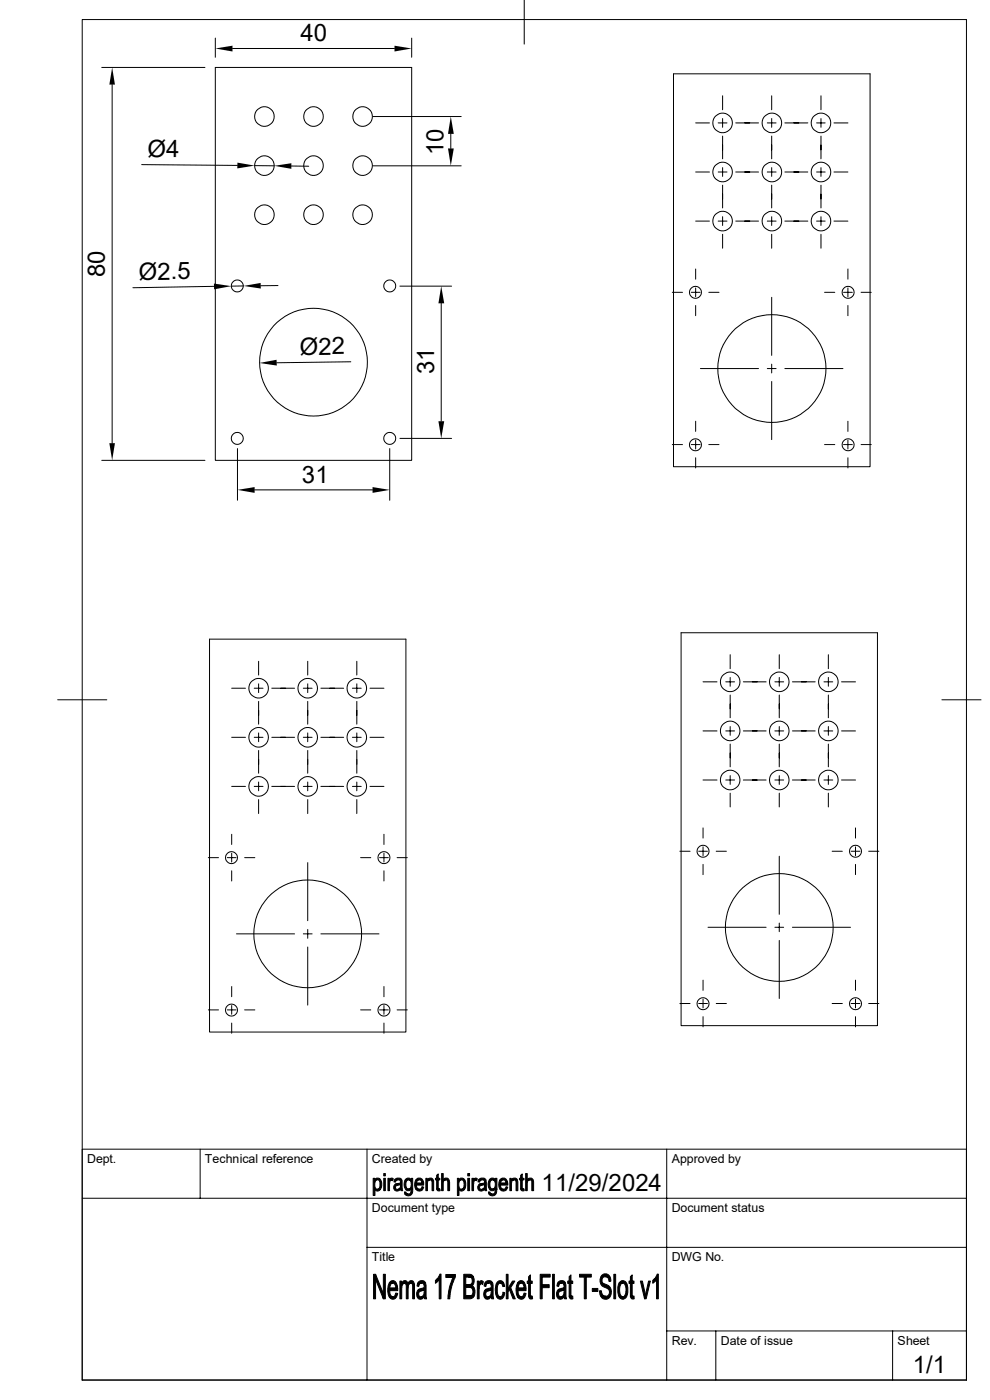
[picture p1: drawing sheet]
<svg xmlns="http://www.w3.org/2000/svg" width="210mm" height="297mm" viewBox="0 0 210 297" stroke-linecap="round" stroke-linejoin="round" font-family="sans-serif">
<defs><g id="words">
<g font-size="5.1">
<text x="63.8" y="8.8">40</text>
<text x="31.3" y="33.3">Ø4</text>
<text x="94.1" y="32.9" transform="rotate(-90 94.1 32.9)">10</text>
<text x="22.3" y="58.8" transform="rotate(-90 22.3 58.8)">80</text>
<text x="29.4" y="59.4" transform="rotate(-1 29.4 59.4)">Ø2.5</text>
<text x="63.6" y="75.3" transform="rotate(-1 63.6 75.3)">Ø22</text>
<text x="92.1" y="79.3" transform="rotate(-90 92.1 79.3)">31</text>
<text x="64.1" y="102.4">31</text>
<text x="114.9" y="252.6">11/29/2024</text>
<text x="193.6" y="291.4">1/1</text>
</g>
<g font-size="2.6">
<text x="18.5" y="246.7">Dept.</text>
<text x="43.5" y="246.7">Technical reference</text>
<text x="78.9" y="246.7">Created by</text>
<text x="142.5" y="246.7">Approved by</text>
<text x="78.9" y="257.1">Document type</text>
<text x="142.5" y="257.1">Document status</text>
<text x="78.9" y="267.5">Title</text>
<text x="142.5" y="267.5">DWG No.</text>
<text x="142.5" y="285.3">Rev.</text>
<text x="152.9" y="285.3">Date of issue</text>
<text x="190.4" y="285.3">Sheet</text>
</g>
</g></defs>
<g fill="none" stroke="#000" stroke-width=".21">
<path d="M17.4 4.1h187.6v288.7h-187.6zM21.6 14.3h21.9M23.8 17.9v76.1M45.7 14.3h41.6v83.4h-41.6zM45.7 8.1v4M49.3 10.3h34.4M87.3 8.1v4M111.2 0v9.4M142.9 15.7h41.7v83.3h-41.7zM30.1 34.9l20.3 .2M54 35.1l4.2 .1M61.8 35.2l3.7 .1"/>
<path d="M79.1 24.7h18.7M79.1 35.2h18.7M95.6 28.4v3.1M147.6 26.1h2.9M147.6 36.5h2.9M152.4 26.1h1.8M152.4 36.5h1.8M153.3 20.3v3M153.3 25.1v1.9M153.3 28.9v4.8M153.3 35.6v1.8M153.3 39.3v4.8"/>
<path d="M156.1 26.1h4.8M156.1 36.5h4.8M162.8 26.1h1.8M162.8 36.5h1.8M163.7 20.3v3M163.7 25.1v1.9M163.7 28.9v4.8M163.7 35.6v1.8M163.7 39.3v4.8M166.5 26.1h4.9M166.5 36.5h4.9M173.2 26.1h1.8"/>
<path d="M173.2 36.5h1.8M174.2 20.3v3M174.2 25.1v1.9M174.2 28.9v4.8M174.2 35.6v1.8M174.2 39.3v4.8M176.9 26.1h3M176.9 36.5h3M147.6 46.9h2.9M147.6 57.1v2.1M152.4 46.9h1.8M153.3 46v1.8"/>
<path d="M153.3 49.7v3M156.1 46.9h4.8M162.8 46.9h1.8M163.7 46v1.8M163.7 49.7v3M166.5 46.9h4.9M173.2 46.9h1.8M174.2 46v1.8M174.2 49.7v3M176.9 46.9h3M179.9 57.1v2.1M45.4 60.7l-17.2 .3"/>
<path d="M51.6 60.7h-2.5M59 60.6h-3.7M74.4 76.8l-15.7 .2M84.8 60.7h11M93.6 64.3v25.1M142.6 62h2.2M146.6 62h1.9M147.6 61.1v1.8M147.6 64.8v2.2M148.6 78.2h12.3M150.4 62h2.1M162.8 78.2h1.8"/>
<path d="M163.7 63.1v12.3M163.7 77.3v1.8M166.5 78.2h12.3M174.9 62h2.2M178.9 62h1.9M179.9 61.1v1.8M179.9 64.8v2.2M182.7 62h2.1M21.6 97.7h21.9M50.4 95.2v10.9M82.7 95.2v10.9M84.8 93h11"/>
<path d="M142.6 94.3h2.2M146.6 94.3h1.9M147.6 89.4v2.1M147.6 93.4v1.8M147.6 97.1v2.2M150.4 94.3h2.1M163.7 80.9v12.4M174.9 94.3h2.2M178.9 94.3h1.9M179.9 89.4v2.1M179.9 93.4v1.8M179.9 97.1v2.2"/>
<path d="M182.7 94.3h2.1M54 103.9h25M44.4 135.6h41.7v83.3h-41.7zM144.5 134.2h41.6v83.4h-41.6zM154.9 138.9v3M165.3 138.9v3M175.7 138.9v3M12.2 148.5h10.4M49.1 146h3M49.1 156.4h3M53.9 146h1.9M53.9 156.4h1.9"/>
<path d="M54.9 140.3v2.9M54.9 145.1v1.8M54.9 148.8v4.8M54.9 155.5v1.9M54.9 159.2v4.8M57.7 146h4.8M57.7 156.4h4.8M64.3 146h1.9M64.3 156.4h1.9M65.3 140.3v2.9M65.3 145.1v1.8M65.3 148.8v4.8"/>
<path d="M65.3 155.5v1.9M65.3 159.2v4.8M68.1 146h4.8M68.1 156.4h4.8M74.8 146h1.8M74.8 156.4h1.8M75.7 140.3v2.9M75.7 145.1v1.8M75.7 148.8v4.8M75.7 155.5v1.9M75.7 159.2v4.8M78.5 146h2.9"/>
<path d="M78.5 156.4h2.9M149.1 155.1h3M149.1 144.7h3M154 155.1h1.8M154 144.7h1.8M154.9 143.7v1.9M154.9 147.4v4.9M154.9 154.1v1.9M154.9 157.9v4.8M157.7 155.1h4.8M157.7 144.7h4.8M164.4 155.1h1.8"/>
<path d="M164.4 144.7h1.8M165.3 143.7v1.9M165.3 147.4v4.9M165.3 154.1v1.9M165.3 157.9v4.8M168.1 155.1h4.8M168.1 144.7h4.8M174.8 155.1h1.9M174.8 144.7h1.9M175.7 143.7v1.9M175.7 147.4v4.9M175.7 154.1v1.9"/>
<path d="M175.7 157.9v4.8M178.5 155.1h3M178.5 144.7h3M199.8 148.5h8.3M49.1 177v2.2M49.1 166.8h3M53.9 166.8h1.9M54.9 165.9v1.9M54.9 169.6v3M57.7 166.8h4.8M64.3 166.8h1.9M65.3 169.6v3"/>
<path d="M65.3 165.9v1.9M68.1 166.8h4.8M74.8 166.8h1.8M75.7 165.9v1.9M75.7 169.6v3M78.5 166.8h2.9M81.4 177v2.2M149.1 175.6v2.2M149.1 179.7v1.8M149.1 165.5h3M154 165.5h1.8M154.9 164.5v1.9"/>
<path d="M154.9 168.3v2.9M157.7 165.5h4.8M164.4 165.5h1.8M165.3 164.5v1.9M165.3 168.3v2.9M168.1 165.5h4.8M174.8 165.5h1.9M175.7 164.5v1.9M175.7 168.3v2.9M178.5 165.5h3M181.5 175.6v2.2M181.5 179.7v1.8"/>
<path d="M44.2 181.9h2.2M48.2 181.9h1.9M49.1 181v1.9M49.1 184.7v2.2M50.2 198.1h12.3M51.9 181.9h2.2M64.3 198.1h1.9M65.3 183v12.3M65.3 197.2v1.9M68.1 198.1h12.3M76.5 181.9h2.2M80.5 181.9h1.9"/>
<path d="M81.4 181v1.9M81.4 184.7v2.2M84.2 181.9h2.2M144.2 180.6h2.2M148.2 180.6h1.9M149.1 183.4v2.1M150.2 196.7h12.3M151.9 180.6h2.2M164.4 196.7h1.8M165.3 181.7v12.3M165.3 195.8v1.9M165.3 199.5v12.3"/>
<path d="M168.1 196.7h12.3M176.5 180.6h2.2M180.6 180.6h1.8M181.5 183.4v2.1M184.3 180.6h2.1M44.2 214.2h2.2M48.2 214.2h1.9M49.1 209.3v2.2M49.1 213.3v1.9M49.1 217v2.2M51.9 214.2h2.2M65.3 200.9v12.3"/>
<path d="M76.5 214.2h2.2M80.5 214.2h1.9M81.4 209.3v2.2M81.4 213.3v1.9M81.4 217v2.2M84.2 214.2h2.2M144.2 212.9h2.2M148.2 212.9h1.9M149.1 207.9v2.2M149.1 212v1.8M149.1 215.7v2.1M151.9 212.9h2.2"/>
<path d="M176.5 212.9h2.2M180.6 212.9h1.8M181.5 207.9v2.2M181.5 212v1.8M181.5 215.7v2.1M184.3 212.9h2.1M17.4 254.2h187.6M42.5 243.8v10.4M77.9 243.8v49M141.4 243.8v49M205 243.8h-187.6v49M77.9 264.6h127.1"/>
<path d="M141.4 282.4h63.6M151.8 282.4v10.4M189.4 282.4v10.4"/>
<circle cx="56.1" cy="35.1" r="2.07"/>
<circle cx="56.1" cy="24.7" r="2.07"/>
<circle cx="66.5" cy="35.1" r="2.07"/>
<circle cx="66.5" cy="24.7" r="2.07"/>
<circle cx="76.9" cy="24.7" r="2.07"/>
<circle cx="76.9" cy="35.1" r="2.07"/>
<circle cx="153.3" cy="36.5" r="2.07"/>
<circle cx="153.3" cy="26.1" r="2.07"/>
<circle cx="163.7" cy="26.1" r="2.07"/>
<circle cx="163.7" cy="36.5" r="2.07"/>
<circle cx="174.2" cy="36.5" r="2.07"/>
<circle cx="174.2" cy="26.1" r="2.07"/>
<circle cx="56.1" cy="45.6" r="2.07"/>
<circle cx="66.5" cy="45.6" r="2.07"/>
<circle cx="76.9" cy="45.6" r="2.07"/>
<circle cx="153.3" cy="46.9" r="2.07"/>
<circle cx="163.7" cy="46.9" r="2.07"/>
<circle cx="174.2" cy="46.9" r="2.07"/>
<circle cx="50.3" cy="60.7" r="1.27"/>
<circle cx="66.5" cy="76.8" r="11.4"/>
<circle cx="82.7" cy="60.7" r="1.27"/>
<circle cx="147.5" cy="62" r="1.27"/>
<circle cx="163.7" cy="78.2" r="11.5"/>
<circle cx="179.9" cy="62" r="1.27"/>
<circle cx="50.3" cy="93" r="1.27"/>
<circle cx="82.7" cy="93" r="1.27"/>
<circle cx="147.5" cy="94.4" r="1.27"/>
<circle cx="179.9" cy="94.4" r="1.27"/>
<circle cx="54.9" cy="146" r="2.07"/>
<circle cx="54.9" cy="156.4" r="2.07"/>
<circle cx="65.3" cy="156.4" r="2.07"/>
<circle cx="65.3" cy="146" r="2.07"/>
<circle cx="75.7" cy="146" r="2.07"/>
<circle cx="75.7" cy="156.4" r="2.07"/>
<circle cx="154.9" cy="155.1" r="2.07"/>
<circle cx="154.9" cy="144.7" r="2.07"/>
<circle cx="165.3" cy="155.1" r="2.07"/>
<circle cx="165.3" cy="144.7" r="2.07"/>
<circle cx="175.7" cy="144.7" r="2.07"/>
<circle cx="175.7" cy="155.1" r="2.07"/>
<circle cx="54.9" cy="166.8" r="2.07"/>
<circle cx="65.3" cy="166.8" r="2.07"/>
<circle cx="75.7" cy="166.8" r="2.07"/>
<circle cx="154.9" cy="165.5" r="2.07"/>
<circle cx="165.3" cy="165.5" r="2.07"/>
<circle cx="175.7" cy="165.5" r="2.07"/>
<circle cx="49.1" cy="181.9" r="1.27"/>
<circle cx="65.3" cy="198.1" r="11.4"/>
<circle cx="81.4" cy="181.9" r="1.27"/>
<circle cx="149.1" cy="180.6" r="1.27"/>
<circle cx="165.3" cy="196.8" r="11.4"/>
<circle cx="181.5" cy="180.6" r="1.27"/>
<circle cx="49.1" cy="214.3" r="1.27"/>
<circle cx="81.4" cy="214.3" r="1.27"/>
<circle cx="149.1" cy="212.9" r="1.27"/>
<circle cx="181.5" cy="212.9" r="1.27"/>
</g>
<g fill="#000" stroke="#000" stroke-width=".21">
<path d="M79.2 250h.3v.3h.3a1.33 1.33 0 0 0 .3 2h.6h-1.2v1.3h-.3z" fill-rule="evenodd"/>
<path d="M79.5 250.2l.6 .1z" fill-rule="evenodd"/>
<path d="M79.7 250a.99 .99 0 0 1 1.1 .3 .99 .99 0 0 1 .2 1l-.3 1h-.6a1.24 1.24 0 0 0 .4-1.8l-.3-.2-.7-.1z" fill-rule="evenodd"/>
<path d="M79.5 252.3h1.2a.65 .65 0 0 1-1.2 0z" fill-rule="evenodd"/>
<path d="M81.4 250h.3v2.6h-.3z" fill-rule="evenodd"/>
<path d="M81.4 249h.3v.5h-.3z" fill-rule="evenodd"/>
<path d="M82.3 250h.3v.4h.5a.74 .74 0 0 0-.5 .8v1.4h-.3z" fill-rule="evenodd"/>
<path d="M82.8 250l.4-.1 .2 .2-.1 .4-.7-.1z" fill-rule="evenodd"/>
<path d="M83.7 250.3h.8l-.4 .1-.2 .4-.3-.1z" fill-rule="evenodd"/>
<path d="M83.8 251.3h1.2h-.2a.76 .76 0 0 0-.9 .8l.2 .2h.8a.79 .79 0 0 1-1.2 .2 .79 .79 0 0 1 .1-1.2z" fill-rule="evenodd"/>
<path d="M83.8 250.2v-.1a.87 .87 0 0 1 1-.1 .87 .87 0 0 1 .5 .9l.1 1.7h-.4v-.3h-.5l.4-.4 .1-.6-1.2-.1 .7-.1a.41 .41 0 0 0 .5-.4 .41 .41 0 0 0-.5-.4z" fill-rule="evenodd"/>
<path d="M84.4 252.3h.6z" fill-rule="evenodd"/>
<path d="M85.8 252.9h.3l.2 .3 .3 .1-.7 .1z" fill-rule="evenodd"/>
<path d="M85.9 250.3h.8a1.18 1.18 0 0 0-.1 1.9l.9 .1h-.3a.81 .81 0 0 1-1 .2 .81 .81 0 0 1-.4-.9l-.1-.5z" fill-rule="evenodd"/>
<path d="M86.1 250.1a.75 .75 0 0 1 1.1 .2l-1.2-.1z" fill-rule="evenodd"/>
<path d="M85.9 253.4l1.1-.2 .1-.1 .1-.8h.3a1.01 1.01 0 0 1-.3 1.2 1.01 1.01 0 0 1-1.3-.1z" fill-rule="evenodd"/>
<path d="M86.8 250.3h.4v-.3h.3v2.3h-.8a1.19 1.19 0 0 0 .1-2z" fill-rule="evenodd"/>
<path d="M88.2 250.4l.7-.1-.4 .3-.2 .4h1.6v.4h-1.6l.2 .7 .5 .2h-.8l-.1-.2-.1-1z" fill-rule="evenodd"/>
<path d="M88.3 250.1a.95 .95 0 0 1 1.1 0 .95 .95 0 0 1 .5 .9h-1.6h1.2l-.2-.6-1-.1z" fill-rule="evenodd"/>
<path d="M88.2 252.3h.9l.3-.2 .1-.3h.4a.91 .91 0 0 1-.7 .9 .91 .91 0 0 1-1-.4z" fill-rule="evenodd"/>
<path d="M90.3 250h.3v.4h.4l-.3 .5v1.7h-.4z" fill-rule="evenodd"/>
<path d="M90.7 250.3h.5z" fill-rule="evenodd"/>
<path d="M90.7 250.2a.76 .76 0 0 1 1-.2 .76 .76 0 0 1 .3 1v1.6h-.3v-1.9l-.2-.3z" fill-rule="evenodd"/>
<path d="M92.6 249.3l.4-.3v1h.3v.3h-.3v1.8l.2 .1h-.6v-1.9h-.2v-.3h.2z" fill-rule="evenodd"/>
<path d="M92.6 252.2h.7l.1 .4h-.5z" fill-rule="evenodd"/>
<path d="M93.7 249h.3v1.3h.6l-.3 .1-.3 .5v1.7h-.3z" fill-rule="evenodd"/>
<path d="M94.1 250.2a.77 .77 0 0 1 .9-.2 .77 .77 0 0 1 .4 1v1.6h-.4v-2.1l-.3-.2z" fill-rule="evenodd"/>
<path d="M97 250h.3v.3h.4a1.29 1.29 0 0 0 .2 2h.6h-1.1v1.3h-.4z" fill-rule="evenodd"/>
<path d="M97.4 250.2l.5 .1z" fill-rule="evenodd"/>
<path d="M97.5 250.1a.91 .91 0 0 1 1 .1 .91 .91 0 0 1 .3 1l-.2 1.1h-.7a1.24 1.24 0 0 0 .4-1.8l-.3-.2-.6-.1z" fill-rule="evenodd"/>
<path d="M97.4 252.3h1.1a.65 .65 0 0 1-1.1 0z" fill-rule="evenodd"/>
<path d="M99.2 250h.4v2.6h-.4z" fill-rule="evenodd"/>
<path d="M99.2 249h.4v.5h-.4z" fill-rule="evenodd"/>
<path d="M100.1 250h.4v.4h.4l-.4 .4v1.8h-.4z" fill-rule="evenodd"/>
<path d="M100.6 250l.4-.1 .3 .2-.2 .4-.6-.1z" fill-rule="evenodd"/>
<path d="M101.6 250.3h.7l-.4 .1-.1 .4-.4-.1z" fill-rule="evenodd"/>
<path d="M101.6 251.3h1.2h-.1a.71 .71 0 0 0-.9 .9l.3 .1h.6a.79 .79 0 0 1-1.1 .2 .79 .79 0 0 1 0-1.2z" fill-rule="evenodd"/>
<path d="M102.2 252.3h.6z" fill-rule="evenodd"/>
<path d="M101.6 250.2l.4-.2a.8 .8 0 0 1 .9 .1 .8 .8 0 0 1 .3 .8l.1 1.7h-.4l-.1-.3h-.4l.3-.4 .1-.6-1.2-.1 .7-.1a.41 .41 0 0 0 .5-.4 .41 .41 0 0 0-.5-.4z" fill-rule="evenodd"/>
<path d="M103.6 252.9h.4l.1 .3 .3 .1-.6 .1z" fill-rule="evenodd"/>
<path d="M103.8 250.2l.7 .1a1.17 1.17 0 0 0 0 2h.9h-.4a.81 .81 0 0 1-1 .2 .81 .81 0 0 1-.4-.9l-.1-.5z" fill-rule="evenodd"/>
<path d="M103.8 250.2a.73 .73 0 0 1 1.3 .1z" fill-rule="evenodd"/>
<path d="M103.8 253.4l1-.2 .2-.2v-.7h.4a1.07 1.07 0 0 1-1.2 1.4z" fill-rule="evenodd"/>
<path d="M104.6 250.3h.5v-.3h.3v2.3h-.9a1.15 1.15 0 0 0 .2-1.9z" fill-rule="evenodd"/>
<path d="M106 250.4l.8-.1-.4 .2-.2 .5h1.5v.2v.2h-1.5l.1 .7 .5 .2h-.7a1.96 1.96 0 0 1-.1-1.9z" fill-rule="evenodd"/>
<path d="M106.2 250.1a.95 .95 0 0 1 1 0 .95 .95 0 0 1 .5 .9h-1.5h1.2l-.3-.6-1-.1z" fill-rule="evenodd"/>
<path d="M106.1 252.3h.9l.4-.5h.3a.89 .89 0 0 1-.6 .8 .89 .89 0 0 1-1-.3z" fill-rule="evenodd"/>
<path d="M108.2 250h.3v.4h.3l-.2 .1-.1 .5v1.6h-.3z" fill-rule="evenodd"/>
<path d="M108.5 250.3h.6z" fill-rule="evenodd"/>
<path d="M108.7 250.1a.79 .79 0 0 1 .9 0 .79 .79 0 0 1 .3 .9v1.6h-.4l-.1-2.1-.2-.2h-.7z" fill-rule="evenodd"/>
<path d="M110.4 249.3l.4-.3v1h.4v.3h-.4v1.7l.2 .2h-.6v-1.9h-.2v-.3h.2z" fill-rule="evenodd"/>
<path d="M110.4 252.2h.8v.4h-.5z" fill-rule="evenodd"/>
<path d="M111.5 249h.3v1.3h.6l-.3 .1-.2 .3-.1 1.9h-.3z" fill-rule="evenodd"/>
<path d="M111.9 250.2a.77 .77 0 0 1 1-.2 .77 .77 0 0 1 .3 1v1.6h-.4v-2l-.3-.3z" fill-rule="evenodd"/>
<path d="M79.2 270.3h.5v5.2h-.5z" fill-rule="evenodd"/>
<path d="M79.7 270.3l1.6 4.1v1.1l-1.6-4.1z" fill-rule="evenodd"/>
<path d="M81.3 270.3h.4v5.2h-.4z" fill-rule="evenodd"/>
<path d="M82.5 272.2h.9l-.5 .2-.2 .9h1.7v.5h-1.7l.1 .9 .6 .4h-.9a3.7 3.7 0 0 1 0-2.9z" fill-rule="evenodd"/>
<path d="M82.8 271.9a.96 .96 0 0 1 1-.1 .96 .96 0 0 1 .5 1l.1 .5h-1.7h1.2l-.1-.7-.2-.4h-1z" fill-rule="evenodd"/>
<path d="M82.5 275.1h1l.4-.8 .5 .1a1.03 1.03 0 0 1-.5 1 1.03 1.03 0 0 1-1.1 .1z" fill-rule="evenodd"/>
<path d="M84.8 271.8h.4v.5h.4l-.4 1v2.2h-.4z" fill-rule="evenodd"/>
<path d="M85.2 272.3l.6-.1z" fill-rule="evenodd"/>
<path d="M85.5 271.9l.6-.2 .3 .3 .1 .3-1.2-.1z" fill-rule="evenodd"/>
<path d="M86.1 272.4l.4-.1 .1-.1h.6l-.3 .1-.2 .4-.1 2.8h-.4v-2.7z" fill-rule="evenodd"/>
<path d="M86.8 271.9a.71 .71 0 0 1 .9 0 .71 .71 0 0 1 .2 .8v2.8h-.4v-2.8l-.3-.5h-.6z" fill-rule="evenodd"/>
<path d="M88.6 272.3l.9-.1-.5 .2-.2 .5-.3-.1z" fill-rule="evenodd"/>
<path d="M88.7 273.6l1.2 .1a1.29 1.29 0 0 0-1.1 .8l.2 .5 1 .2a.87 .87 0 0 1-1.2 .3 .87 .87 0 0 1-.4-1.1z" fill-rule="evenodd"/>
<path d="M88.7 272a.96 .96 0 0 1 1.2-.2 .96 .96 0 0 1 .5 1.1l.1 2.6h-.4l-.1-.4h-.5l.4-.5 .1-1h-1.3l.8-.3a.55 .55 0 0 0 .5-.5 .55 .55 0 0 0-.5-.6h-.9z" fill-rule="evenodd"/>
<path d="M89.3 275.1h.7z" fill-rule="evenodd"/>
<path d="M92.4 271.6l.2-.2 .6 .1-.8 .7z" fill-rule="evenodd"/>
<path d="M93.3 270.3h.3v5.2h-.4v-4l-.6-.1z" fill-rule="evenodd"/>
<path d="M94.6 270.4h2v.5l-.9 2.6-.3 2h-.4l.2-1.6 .3-1.5 .6-1.4h-1.5z" fill-rule="evenodd"/>
<path d="M98.4 270.3l1.5 .1 .6 .5h-1.7v1.6l1.5 .1-.1 .2 .3 .3h-1.7v1.8l1.8 .1-.2 .3-.5 .2h-1.5z" fill-rule="evenodd"/>
<path d="M99.4 270.9h1.1l.1 .5v.5l-.3 .7-1.5-.1h.7a.81 .81 0 0 0 .7-.8 .81 .81 0 0 0-.8-.8z" fill-rule="evenodd"/>
<path d="M99.5 273.1h1l.3 .6-.2 1.3-1.8-.1h.8a.9 .9 0 0 0 .7-.9 .9 .9 0 0 0-.8-.9z" fill-rule="evenodd"/>
<path d="M101.3 271.8h.3v.5h.5l-.2 .2-.2 .5-.1 2.5h-.3z" fill-rule="evenodd"/>
<path d="M101.9 271.8a.43 .43 0 0 1 .6 .1l-.1 .6-.2-.2h-.6z" fill-rule="evenodd"/>
<path d="M102.9 272.2h.8l-.4 .2-.2 .5-.4-.1z" fill-rule="evenodd"/>
<path d="M103 273.6l1.1 .1a1.29 1.29 0 0 0-1.1 .8l.2 .5 1 .2a.87 .87 0 0 1-1.2 .3 .87 .87 0 0 1-.4-1.1z" fill-rule="evenodd"/>
<path d="M103 272a.96 .96 0 0 1 1.1-.2 .96 .96 0 0 1 .5 1.1l.1 2.6h-.4l-.1-.4h-.4l.3-.5 .1-1h-1.2l.6-.3a.57 .57 0 0 0 .6-.5 .57 .57 0 0 0-.5-.6h-.8z" fill-rule="evenodd"/>
<path d="M103.5 275.1h.7z" fill-rule="evenodd"/>
<path d="M105.5 271.9a.78 .78 0 0 1 1.3 .3h-.7a1.44 1.44 0 0 0-.6 1.8l.2 .9 .4 .2h-.7a3.5 3.5 0 0 1 .1-3.2z" fill-rule="evenodd"/>
<path d="M105.4 275.1h.9l.3-.3 .1-.6h.4a1.04 1.04 0 0 1-1.3 1.3z" fill-rule="evenodd"/>
<path d="M106.1 272.2h.7l.3 .7-.4 .1-.2-.5z" fill-rule="evenodd"/>
<path d="M107.4 270.3h.4v3l.3 .3-.3 .5v1.4h-.4z" fill-rule="evenodd"/>
<path d="M108.7 271.8h.5l-.9 1.4 1 2.3h-.5l-.7-1.9-.3-.3z" fill-rule="evenodd"/>
<path d="M109.8 272.2h.8l-.4 .2-.3 .9h1.7v.5h-1.7l.2 .9 .5 .4h-.8a3.7 3.7 0 0 1 0-2.9z" fill-rule="evenodd"/>
<path d="M110 271.9a.88 .88 0 0 1 1-.1 .88 .88 0 0 1 .5 .8l.1 .7h-1.7h1.3l-.2-.8-.4-.3h-.8z" fill-rule="evenodd"/>
<path d="M109.8 275.1h.9l.5-.8 .4 .1a1.03 1.03 0 0 1-1.4 1.1z" fill-rule="evenodd"/>
<path d="M112.1 270.8l.4-.3v1.3h.4v.5h-.4v2.5l.2 .2h-.6v-2.7h-.3v-.5h.3z" fill-rule="evenodd"/>
<path d="M112.1 275h.8l.1 .5-.2 .1a.58 .58 0 0 1-.7-.6z" fill-rule="evenodd"/>
<path d="M114.6 270.3h2.1v.6h-1.7v1.6h1.5v.7h-1.5v2.3h-.4z" fill-rule="evenodd"/>
<path d="M117.2 270.3h.4v5.2h-.4z" fill-rule="evenodd"/>
<path d="M118.2 272.3l.9-.1-.4 .2-.2 .5-.3-.1z" fill-rule="evenodd"/>
<path d="M118.4 273.6l1.2 .1a1.29 1.29 0 0 0-1.1 .8l.2 .5 .9 .2a.87 .87 0 0 1-1.1 .3 .87 .87 0 0 1-.4-1.1z" fill-rule="evenodd"/>
<path d="M118.4 272a.96 .96 0 0 1 1.2-.2 .96 .96 0 0 1 .5 1.1l.1 2.6h-.4l-.1-.4h-.5l.4-.5 .1-1h-1.3l.8-.3a.55 .55 0 0 0 .5-.5 .55 .55 0 0 0-.5-.6h-.9z" fill-rule="evenodd"/>
<path d="M119 275.1h.7z" fill-rule="evenodd"/>
<path d="M120.7 270.8l.4-.3v1.3h.4v.5h-.4v2.5l.2 .2h-.6v-2.7h-.3v-.5h.3z" fill-rule="evenodd"/>
<path d="M120.7 275h.8v.5h-.5z" fill-rule="evenodd"/>
<path d="M122.9 270.3h2.5v.6h-1v4.6h-.4v-4.6h-1.1z" fill-rule="evenodd"/>
<path d="M125.6 273.3h1.2v.7h-1.2z" fill-rule="evenodd"/>
<path d="M127.2 273.9l.4-.1a1.03 1.03 0 0 0 .9 1.2h-1z" fill-rule="evenodd"/>
<path d="M127.8 270.5a1.05 1.05 0 0 1 1.6 .3h-1a.86 .86 0 0 0-.7 1 .86 .86 0 0 0 1 .7 1.64 1.64 0 0 1 1 1.6 1.64 1.64 0 0 1-1.2 1.5l-.6-.1-.4-.5h1a.94 .94 0 0 0 .8-1 .94 .94 0 0 0-.9-.9 1.6 1.6 0 0 1-.6-2.6z" fill-rule="evenodd"/>
<path d="M128.4 270.8h1l.2 1-.4 .1-.2-.8z" fill-rule="evenodd"/>
<path d="M130.2 270.3h.4v5.2h-.4z" fill-rule="evenodd"/>
<path d="M131.3 272.2h.8a1.87 1.87 0 0 0-.5 2.4l.2 .4 .3 .1h-.7l-.2-.3-.1-1.7z" fill-rule="evenodd"/>
<path d="M131.5 271.9a.96 .96 0 0 1 1.1-.1 .96 .96 0 0 1 .5 1v.1a2.37 2.37 0 0 1-.8 2.7h-.4l-.5-.5h.7a1.85 1.85 0 0 0 .5-2.4l-.3-.5h-1z" fill-rule="evenodd"/>
<path d="M133.7 270.8l.4-.3v1.3h.4v.5h-.4v2.5l.2 .2h-.6v-2.7h-.3v-.5h.3z" fill-rule="evenodd"/>
<path d="M133.7 275h.8v.5h-.5z" fill-rule="evenodd"/>
<path d="M135.8 271.8h.5l.6 2.9-.2 .8z" fill-rule="evenodd"/>
<path d="M137.6 271.8h.4l-.9 3.7h-.4z" fill-rule="evenodd"/>
<path d="M138.5 271.6l.2-.2 .6 .1-.8 .7z" fill-rule="evenodd"/>
<path d="M139.4 270.3h.3v5.2h-.4v-4l-.6-.1z" fill-rule="evenodd"/>
</g>
<g fill="#000">
<path d="M23.8 14.3l.6 3.6h-1.2zM45.7 10.3l3.6-.6v1.2zM83.7 9.7l3.6 .6-3.6 .6zM50.4 34.5l3.6 .6-3.7 .6zM58.2 35.2l3.6-.6v1.2zM95.6 24.7l.7 3.7h-1.3zM95 31.5h1.3l-.7 3.7zM45.4 60.2l3.7 .5-3.7 .7zM51.6 60.7l3.7-.7v1.2zM55 77l3.7-.7v1.3zM93.6 60.7l.6 3.6h-1.2zM23.2 94h1.2l-.6 3.7z"/>
<path d="M93 89.4h1.2l-.6 3.6zM50.4 103.9l3.6-.6v1.3zM79 103.3l3.7 .6-3.7 .7z"/>
</g>
<use href="#words"/>
</svg>
